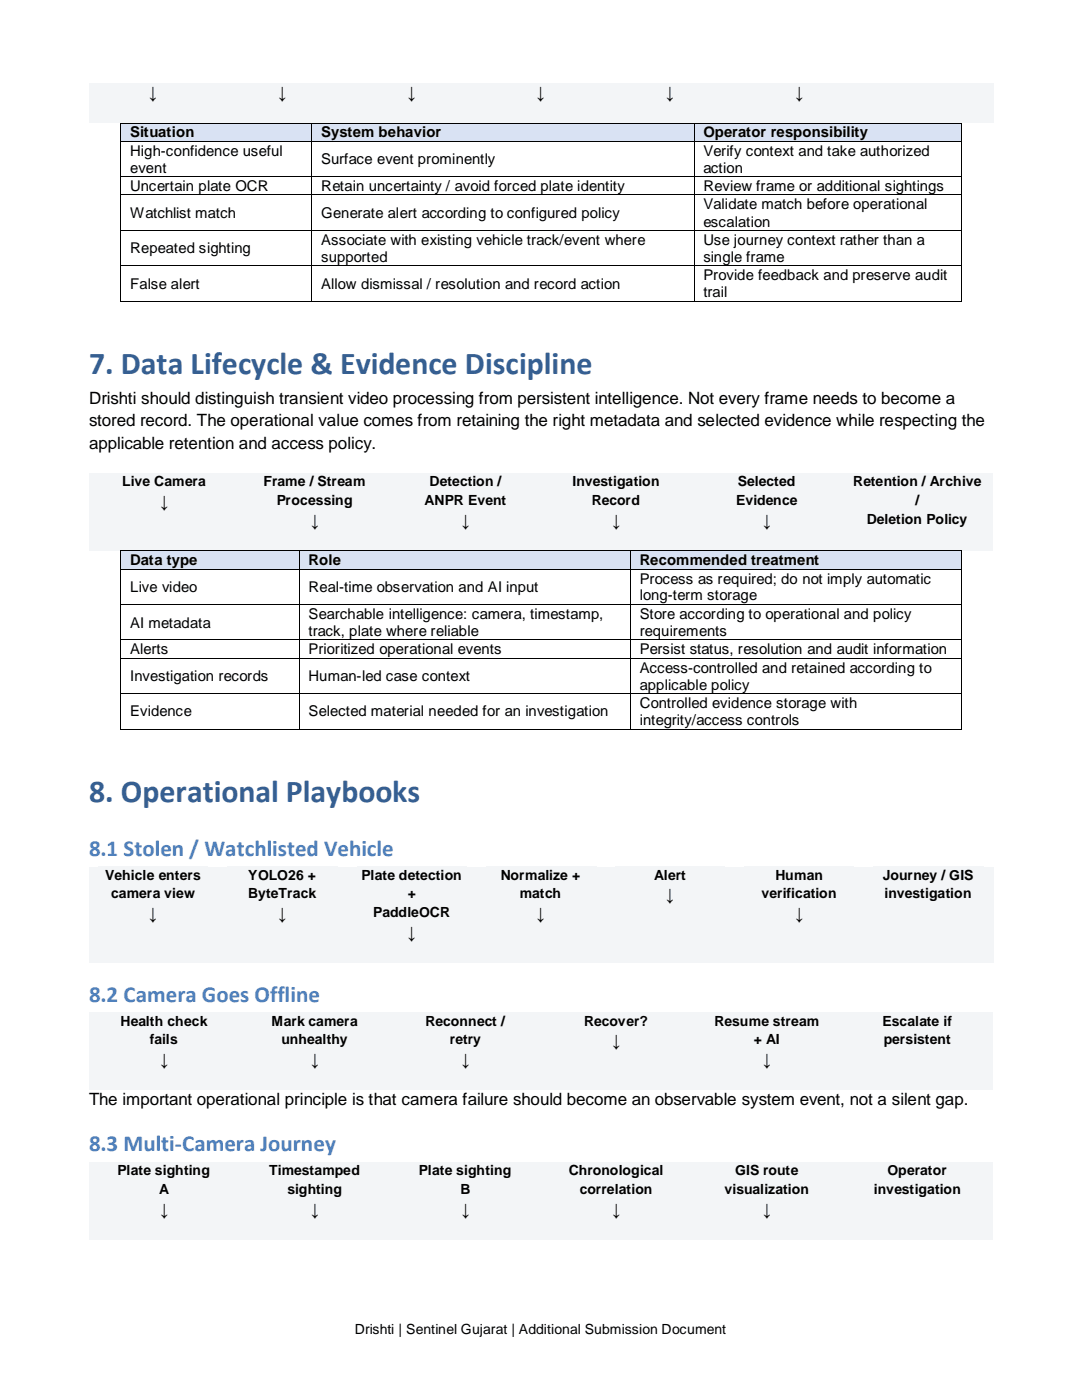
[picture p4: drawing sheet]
<svg xmlns="http://www.w3.org/2000/svg" width="216mm" height="279mm" viewBox="0 0 216 279" stroke-linecap="round" stroke-linejoin="round" font-family="sans-serif">
<defs><g id="words">
<g font-size="6.3" fill="#365f91">
<text x="17.8" y="74.7">7. Data Lifecycle &amp; Evidence Discipline</text>
<text x="17.8" y="160.1">8. Operational Playbooks</text>
</g>
<g font-size="4.6" fill="#4f81bd">
<text x="17.8" y="170.8">8.1 Stolen / Watchlisted Vehicle</text>
<text x="17.8" y="200">8.2 Camera Goes Offline</text>
<text x="17.8" y="229.8">8.3 Multi-Camera Journey</text>
</g>
<g font-size="3.4">
<text x="29.7" y="19.6">↓</text>
<text x="55.5" y="19.6">↓</text>
<text x="81.3" y="19.6">↓</text>
<text x="107.1" y="19.6">↓</text>
<text x="132.9" y="19.6">↓</text>
<text x="158.6" y="19.6">↓</text>
<text x="17.8" y="80.6">Drishti should distinguish transient video processing from persistent intelligence. Not every frame needs to become a</text>
<text x="17.8" y="85">stored record. The operational value comes from retaining the right metadata and selected evidence while respecting the</text>
<text x="17.8" y="89.5">applicable retention and access policy.</text>
<text x="31.9" y="101.2">↓</text>
<text x="62" y="104.9">↓</text>
<text x="92.1" y="104.9">↓</text>
<text x="122.1" y="104.9">↓</text>
<text x="152.2" y="104.9">↓</text>
<text x="132.9" y="179.7">↓</text>
<text x="29.7" y="183.4">↓</text>
<text x="55.5" y="183.4">↓</text>
<text x="107.1" y="183.4">↓</text>
<text x="158.6" y="183.4">↓</text>
<text x="81.3" y="187.2">↓</text>
<text x="122.1" y="208.8">↓</text>
<text x="31.9" y="212.6">↓</text>
<text x="62" y="212.6">↓</text>
<text x="92.1" y="212.6">↓</text>
<text x="152.2" y="212.6">↓</text>
<text x="17.8" y="220.5">The important operational principle is that camera failure should become an observable system event, not a silent gap.</text>
<text x="31.9" y="242.4">↓</text>
<text x="62" y="242.4">↓</text>
<text x="92.1" y="242.4">↓</text>
<text x="122.1" y="242.4">↓</text>
<text x="152.2" y="242.4">↓</text>
</g>
<g font-size="3">
<text x="26" y="27.4">Situation</text>
<text x="64.1" y="27.4">System behavior</text>
<text x="140.3" y="27.4">Operator responsibility</text>
<text x="26" y="31.1">High-confidence useful</text>
<text x="26" y="34.5">event</text>
<text x="64.1" y="32.8">Surface event prominently</text>
<text x="140.3" y="31.1">Verify context and take authorized</text>
<text x="140.3" y="34.5">action</text>
<text x="26" y="38.1">Uncertain plate OCR</text>
<text x="64.1" y="38.1">Retain uncertainty / avoid forced plate identity</text>
<text x="140.3" y="38.1">Review frame or additional sightings</text>
<text x="140.3" y="41.7">Validate match before operational</text>
<text x="26" y="43.5">Watchlist match</text>
<text x="64.1" y="43.5">Generate alert according to configured policy</text>
<text x="140.3" y="45.2">escalation</text>
<text x="26" y="50.6">Repeated sighting</text>
<text x="64.1" y="48.9">Associate with existing vehicle track/event where</text>
<text x="64.1" y="52.3">supported</text>
<text x="140.3" y="48.9">Use journey context rather than a</text>
<text x="140.3" y="52.3">single frame</text>
<text x="26" y="57.6">False alert</text>
<text x="64.1" y="57.6">Allow dismissal / resolution and record action</text>
<text x="140.3" y="55.9">Provide feedback and preserve audit</text>
<text x="140.3" y="59.4">trail</text>
<text x="26" y="112.7">Data type</text>
<text x="61.6" y="112.7">Role</text>
<text x="127.6" y="112.7">Recommended treatment</text>
<text x="26" y="118.1">Live video</text>
<text x="61.6" y="118.1">Real-time observation and AI input</text>
<text x="127.6" y="116.5">Process as required; do not imply automatic</text>
<text x="127.6" y="119.8">long-term storage</text>
<text x="26" y="125.3">AI metadata</text>
<text x="61.6" y="123.5">Searchable intelligence: camera, timestamp,</text>
<text x="127.6" y="123.5">Store according to operational and policy</text>
<text x="26" y="130.6">Alerts</text>
<text x="61.6" y="127">track, plate where reliable</text>
<text x="61.6" y="130.6">Prioritized operational events</text>
<text x="127.6" y="127">requirements</text>
<text x="127.6" y="130.6">Persist status, resolution and audit information</text>
<text x="26" y="135.9">Investigation records</text>
<text x="61.6" y="135.9">Human-led case context</text>
<text x="127.6" y="134.2">Access-controlled and retained according to</text>
<text x="127.6" y="137.6">applicable policy</text>
<text x="26" y="143">Evidence</text>
<text x="61.6" y="143">Selected material needed for an investigation</text>
<text x="127.6" y="141.3">Controlled evidence storage with</text>
<text x="127.6" y="144.7">integrity/access controls</text>
</g>
<g font-size="2.8">
<text x="24.4" y="97.1">Live Camera</text>
<text x="52.6" y="97.1">Frame / Stream</text>
<text x="55.2" y="100.8">Processing</text>
<text x="84.7" y="100.8">ANPR Event</text>
<text x="85.7" y="97.1">Detection /</text>
<text x="114.3" y="97.1">Investigation</text>
<text x="118.1" y="100.8">Record</text>
<text x="146.9" y="100.8">Evidence</text>
<text x="147.2" y="97.1">Selected</text>
<text x="170.2" y="97.1">Retention / Archive</text>
<text x="182.7" y="100.8">/</text>
<text x="173" y="104.5">Deletion Policy</text>
<text x="21" y="175.6">Vehicle enters</text>
<text x="22.2" y="179.3">camera view</text>
<text x="49.5" y="175.6">YOLO26 +</text>
<text x="49.5" y="179.3">ByteTrack</text>
<text x="72.2" y="175.6">Plate detection</text>
<text x="81.4" y="179.3">+</text>
<text x="99.9" y="175.6">Normalize +</text>
<text x="103.8" y="179.3">match</text>
<text x="130.5" y="175.6">Alert</text>
<text x="152" y="179.3">verification</text>
<text x="154.7" y="175.6">Human</text>
<text x="176.2" y="175.6">Journey / GIS</text>
<text x="176.5" y="179.3">investigation</text>
<text x="74.4" y="183">PaddleOCR</text>
<text x="24.1" y="204.7">Health check</text>
<text x="29.9" y="208.4">fails</text>
<text x="54.2" y="204.7">Mark camera</text>
<text x="56.2" y="208.4">unhealthy</text>
<text x="84.9" y="204.7">Reconnect /</text>
<text x="89.8" y="208.4">retry</text>
<text x="116.5" y="204.7">Recover?</text>
<text x="142.5" y="204.7">Resume stream</text>
<text x="150.4" y="208.4">+ AI</text>
<text x="176.1" y="204.7">Escalate if</text>
<text x="176.3" y="208.4">persistent</text>
<text x="23.5" y="234.5">Plate sighting</text>
<text x="31.8" y="238.2">A</text>
<text x="53.7" y="234.5">Timestamped</text>
<text x="57.3" y="238.2">sighting</text>
<text x="83.6" y="234.5">Plate sighting</text>
<text x="91.9" y="238.2">B</text>
<text x="113.5" y="234.5">Chronological</text>
<text x="115.7" y="238.2">correlation</text>
<text x="144.6" y="238.2">visualization</text>
<text x="146.7" y="234.5">GIS route</text>
<text x="174.4" y="238.2">investigation</text>
<text x="177.1" y="234.5">Operator</text>
<text x="70.8" y="266.2">Drishti | Sentinel Gujarat | Additional Submission Document</text>
</g>
</g></defs>
<g fill="#f3f5f7">
<path d="M17.8 16.5h25.7v8h-25.7z" fill-rule="evenodd"/>
<path d="M19.7 16.5h21.9v8h-21.9z" fill-rule="evenodd"/>
<path d="M43.5 16.5h25.8v8h-25.8z" fill-rule="evenodd"/>
<path d="M45.4 16.5h22v8h-22z" fill-rule="evenodd"/>
<path d="M69.3 16.5h25.8v8h-25.8z" fill-rule="evenodd"/>
<path d="M71.2 16.5h22v8h-22z" fill-rule="evenodd"/>
<path d="M95.1 16.5h25.8v8h-25.8z" fill-rule="evenodd"/>
<path d="M97 16.5h22v8h-22z" fill-rule="evenodd"/>
<path d="M120.9 16.5h25.7v8h-25.7z" fill-rule="evenodd"/>
<path d="M122.8 16.5h21.9v8h-21.9z" fill-rule="evenodd"/>
<path d="M146.6 16.5h25.8v8h-25.8z" fill-rule="evenodd"/>
<path d="M148.6 16.5h21.9v8h-21.9z" fill-rule="evenodd"/>
<path d="M172.4 16.5h25.8v8h-25.8z" fill-rule="evenodd"/>
</g>
<g fill="#d9e2f3">
<path d="M24.2 24.6h38v3.5h-38z" fill-rule="evenodd"/>
<path d="M26 24.6h34.3v3.5h-34.3z" fill-rule="evenodd"/>
<path d="M62.3 24.6h76.1v3.5h-76.1z" fill-rule="evenodd"/>
<path d="M64.1 24.6h72.4v3.5h-72.4z" fill-rule="evenodd"/>
<path d="M138.6 24.6h53.2v3.5h-53.2z" fill-rule="evenodd"/>
<path d="M140.3 24.6h49.6v3.5h-49.6z" fill-rule="evenodd"/>
</g>
<g fill="#000">
<path d="M24.1 24.5h.1v.1h-.1z" fill-rule="evenodd"/>
<path d="M24.1 24.5h.1v.1h-.1z" fill-rule="evenodd"/>
<path d="M24.1 28.1h.1v.2h-.1z" fill-rule="evenodd"/>
<path d="M24.1 35.1h.1v.2h-.1z" fill-rule="evenodd"/>
<path d="M24.1 38.8h.1v.2h-.1z" fill-rule="evenodd"/>
<path d="M62.2 24.5h.1v.1h-.1z" fill-rule="evenodd"/>
<path d="M62.2 28.1h.1v.2h-.1z" fill-rule="evenodd"/>
<path d="M62.2 35.1h.1v.2h-.1z" fill-rule="evenodd"/>
<path d="M62.2 38.8h.1v.2h-.1z" fill-rule="evenodd"/>
<path d="M138.4 24.5h.2v.1h-.2z" fill-rule="evenodd"/>
<path d="M138.4 28.1h.2v.2h-.2z" fill-rule="evenodd"/>
<path d="M138.4 35.1h.2v.2h-.2z" fill-rule="evenodd"/>
<path d="M138.4 38.8h.2v.2h-.2z" fill-rule="evenodd"/>
<path d="M191.8 24.5h.1v.1h-.1z" fill-rule="evenodd"/>
<path d="M191.8 24.5h.1v.1h-.1z" fill-rule="evenodd"/>
<path d="M191.8 28.1h.1v.2h-.1z" fill-rule="evenodd"/>
<path d="M191.8 35.1h.1v.2h-.1z" fill-rule="evenodd"/>
<path d="M191.8 38.8h.1v.2h-.1z" fill-rule="evenodd"/>
<path d="M24.1 45.9h.1v.2h-.1z" fill-rule="evenodd"/>
<path d="M24.1 52.9h.1v.2h-.1z" fill-rule="evenodd"/>
<path d="M62.2 45.9h.1v.2h-.1z" fill-rule="evenodd"/>
<path d="M62.2 52.9h.1v.2h-.1z" fill-rule="evenodd"/>
<path d="M138.4 45.9h.2v.2h-.2z" fill-rule="evenodd"/>
<path d="M138.4 52.9h.2v.2h-.2z" fill-rule="evenodd"/>
<path d="M191.8 45.9h.1v.2h-.1z" fill-rule="evenodd"/>
<path d="M191.8 52.9h.1v.2h-.1z" fill-rule="evenodd"/>
<path d="M24.1 60h.1v.2h-.1z" fill-rule="evenodd"/>
<path d="M24.1 60h.1v.2h-.1z" fill-rule="evenodd"/>
<path d="M62.2 60h.1v.2h-.1z" fill-rule="evenodd"/>
<path d="M138.4 60h.2v.2h-.2z" fill-rule="evenodd"/>
<path d="M191.8 60h.1v.2h-.1z" fill-rule="evenodd"/>
<path d="M191.8 60h.1v.2h-.1z" fill-rule="evenodd"/>
</g>
<g fill="none" stroke="#000" stroke-width=".2">
<path d="M24.1 24.6v3.5M24.1 28.3v6.8M24.1 35.3v3.5M24.1 39v6.9M24.2 24.6h38M24.2 28.2h38M24.2 35.2h38M24.2 38.9h38M62.3 24.6v3.5M62.3 28.3v6.8M62.3 35.3v3.5M62.3 39v6.9"/>
<path d="M62.3 24.6h76.1M62.3 28.2h76.1M62.3 35.2h76.1M62.3 38.9h76.1M138.5 24.6v3.5M138.5 28.3v6.8M138.5 35.3v3.5M138.5 39v6.9M138.6 24.6h53.2M138.6 28.2h53.2M138.6 35.2h53.2M138.6 38.9h53.2"/>
<path d="M191.8 24.6v3.5M191.8 28.3v6.8M191.8 35.3v3.5M191.8 39v6.9M24.1 46.1v6.8M24.1 53.1v6.9M24.2 46h38M24.2 53h38M62.3 46.1v6.8M62.3 53.1v6.9M62.3 46h76.1M62.3 53h76.1"/>
<path d="M138.5 46.1v6.8M138.5 53.1v6.9M138.6 46h53.2M138.6 53h53.2M191.8 46.1v6.8M191.8 53.1v6.9M24.2 60.1h38M62.3 60.1h76.1M138.6 60.1h53.2"/>
</g>
<g fill="#f3f5f7">
<path d="M17.8 94.4h30.1v15.4h-30.1z" fill-rule="evenodd"/>
<path d="M19.7 94.4h26.2v3.8h-26.2z" fill-rule="evenodd"/>
<path d="M19.7 98.2h26.2v7.9h-26.2z" fill-rule="evenodd"/>
<path d="M47.9 94.4h30v15.4h-30z" fill-rule="evenodd"/>
<path d="M49.7 94.4h26.3v3.8h-26.3z" fill-rule="evenodd"/>
<path d="M49.7 98.2h26.3v3.7h-26.3z" fill-rule="evenodd"/>
<path d="M49.7 101.9h26.3v7.9h-26.3z" fill-rule="evenodd"/>
<path d="M77.9 94.4h30.1v15.4h-30.1z" fill-rule="evenodd"/>
<path d="M79.8 94.4h26.2v3.8h-26.2z" fill-rule="evenodd"/>
<path d="M79.8 98.2h26.2v3.7h-26.2z" fill-rule="evenodd"/>
<path d="M79.8 101.9h26.2v7.9h-26.2z" fill-rule="evenodd"/>
<path d="M108 94.4h30.1v15.4h-30.1z" fill-rule="evenodd"/>
<path d="M109.9 94.4h26.2v3.8h-26.2z" fill-rule="evenodd"/>
<path d="M109.9 98.2h26.2v3.7h-26.2z" fill-rule="evenodd"/>
<path d="M109.9 101.9h26.2v7.9h-26.2z" fill-rule="evenodd"/>
<path d="M138.1 94.4h30v15.4h-30z" fill-rule="evenodd"/>
<path d="M139.9 94.4h26.3v3.8h-26.3z" fill-rule="evenodd"/>
<path d="M139.9 98.2h26.3v3.7h-26.3z" fill-rule="evenodd"/>
<path d="M139.9 101.9h26.3v7.9h-26.3z" fill-rule="evenodd"/>
<path d="M168.1 94.4h30.1v15.4h-30.1z" fill-rule="evenodd"/>
<path d="M170 94.4h26.2v3.8h-26.2z" fill-rule="evenodd"/>
<path d="M170 98.2h26.2v3.7h-26.2z" fill-rule="evenodd"/>
<path d="M170 101.9h26.2v7.3h-26.2z" fill-rule="evenodd"/>
</g>
<g fill="#d9e2f3">
<path d="M24.2 110h35.4v3.5h-35.4z" fill-rule="evenodd"/>
<path d="M26 110h31.8v3.5h-31.8z" fill-rule="evenodd"/>
<path d="M59.8 110h65.9v3.5h-65.9z" fill-rule="evenodd"/>
<path d="M61.6 110h62.2v3.5h-62.2z" fill-rule="evenodd"/>
<path d="M125.9 110h65.9v3.5h-65.9z" fill-rule="evenodd"/>
<path d="M127.6 110h62.3v3.5h-62.3z" fill-rule="evenodd"/>
</g>
<g fill="#000">
<path d="M24.1 109.8h.1v.2h-.1z" fill-rule="evenodd"/>
<path d="M24.1 109.8h.1v.2h-.1z" fill-rule="evenodd"/>
<path d="M24.1 113.5h.1v.2h-.1z" fill-rule="evenodd"/>
<path d="M59.6 109.8h.2v.2h-.2z" fill-rule="evenodd"/>
<path d="M59.6 113.5h.2v.2h-.2z" fill-rule="evenodd"/>
<path d="M125.7 109.8h.2v.2h-.2z" fill-rule="evenodd"/>
<path d="M125.7 113.5h.2v.2h-.2z" fill-rule="evenodd"/>
<path d="M191.8 109.8h.1v.2h-.1z" fill-rule="evenodd"/>
<path d="M191.8 109.8h.1v.2h-.1z" fill-rule="evenodd"/>
<path d="M191.8 113.5h.1v.2h-.1z" fill-rule="evenodd"/>
<path d="M24.1 120.5h.1v.2h-.1z" fill-rule="evenodd"/>
<path d="M24.1 127.6h.1v.2h-.1z" fill-rule="evenodd"/>
<path d="M24.1 131.3h.1v.1h-.1z" fill-rule="evenodd"/>
<path d="M24.1 138.3h.1v.2h-.1z" fill-rule="evenodd"/>
<path d="M59.6 120.5h.2v.2h-.2z" fill-rule="evenodd"/>
<path d="M59.6 127.6h.2v.2h-.2z" fill-rule="evenodd"/>
<path d="M59.6 131.3h.2v.1h-.2z" fill-rule="evenodd"/>
<path d="M59.6 138.3h.2v.2h-.2z" fill-rule="evenodd"/>
<path d="M125.7 120.5h.2v.2h-.2z" fill-rule="evenodd"/>
<path d="M125.7 127.6h.2v.2h-.2z" fill-rule="evenodd"/>
<path d="M125.7 131.3h.2v.1h-.2z" fill-rule="evenodd"/>
<path d="M125.7 138.3h.2v.2h-.2z" fill-rule="evenodd"/>
<path d="M191.8 120.5h.1v.2h-.1z" fill-rule="evenodd"/>
<path d="M191.8 127.6h.1v.2h-.1z" fill-rule="evenodd"/>
<path d="M191.8 131.3h.1v.1h-.1z" fill-rule="evenodd"/>
<path d="M191.8 138.3h.1v.2h-.1z" fill-rule="evenodd"/>
<path d="M24.1 145.4h.1v.2h-.1z" fill-rule="evenodd"/>
<path d="M24.1 145.4h.1v.2h-.1z" fill-rule="evenodd"/>
<path d="M59.6 145.4h.2v.2h-.2z" fill-rule="evenodd"/>
<path d="M125.7 145.4h.2v.2h-.2z" fill-rule="evenodd"/>
<path d="M191.8 145.4h.1v.2h-.1z" fill-rule="evenodd"/>
<path d="M191.8 145.4h.1v.2h-.1z" fill-rule="evenodd"/>
</g>
<g fill="none" stroke="#000" stroke-width=".2">
<path d="M24.1 110v3.5M24.1 113.7v6.8M24.2 109.9h35.4M24.2 113.6h35.4M59.7 110v3.5M59.7 113.7v6.8M59.8 109.9h65.9M59.8 113.6h65.9M125.8 110v3.5M125.8 113.7v6.8M125.9 109.9h65.9M125.9 113.6h65.9"/>
<path d="M191.8 110v3.5M191.8 113.7v6.8M24.1 120.7v6.9M24.1 127.8v3.5M24.1 131.4v6.9M24.1 138.5v6.9M24.2 120.6h35.4M24.2 127.7h35.4M24.2 131.4h35.4M24.2 138.4h35.4M59.7 120.7v6.9M59.7 127.8v3.5"/>
<path d="M59.7 131.4v6.9M59.7 138.5v6.9M59.8 120.6h65.9M59.8 127.7h65.9M59.8 131.4h65.9M59.8 138.4h65.9M125.8 120.7v6.9M125.8 127.8v3.5M125.8 131.4v6.9M125.8 138.5v6.9M125.9 120.6h65.9M125.9 127.7h65.9"/>
<path d="M125.9 131.4h65.9M125.9 138.4h65.9M191.8 120.7v6.9M191.8 127.8v3.5M191.8 131.4v6.9M191.8 138.5v6.9M24.2 145.5h35.4M59.8 145.5h65.9M125.9 145.5h65.9"/>
</g>
<g fill="#f3f5f7">
<path d="M17.8 172.9h25.7v19.2h-25.7z" fill-rule="evenodd"/>
<path d="M19.7 172.9h21.9v3.8h-21.9z" fill-rule="evenodd"/>
<path d="M19.7 176.7h21.9v3.7h-21.9z" fill-rule="evenodd"/>
<path d="M19.7 180.4h21.9v7.9h-21.9z" fill-rule="evenodd"/>
<path d="M43.5 172.9h25.8v19.2h-25.8z" fill-rule="evenodd"/>
<path d="M45.4 172.9h22v3.8h-22z" fill-rule="evenodd"/>
<path d="M45.4 176.7h22v3.7h-22z" fill-rule="evenodd"/>
<path d="M45.4 180.4h22v7.9h-22z" fill-rule="evenodd"/>
<path d="M69.3 172.9h25.8v19.2h-25.8z" fill-rule="evenodd"/>
<path d="M71.2 172.9h22v3.8h-22z" fill-rule="evenodd"/>
<path d="M71.2 176.7h22v3.7h-22z" fill-rule="evenodd"/>
<path d="M71.2 180.4h22v3.7h-22z" fill-rule="evenodd"/>
<path d="M71.2 184.1h22v8h-22z" fill-rule="evenodd"/>
<path d="M95.1 172.9h25.8v19.2h-25.8z" fill-rule="evenodd"/>
<path d="M97 172.9h22v3.8h-22z" fill-rule="evenodd"/>
<path d="M97 176.7h22v3.7h-22z" fill-rule="evenodd"/>
<path d="M97 180.4h22v7.9h-22z" fill-rule="evenodd"/>
<path d="M120.9 172.9h25.7v19.2h-25.7z" fill-rule="evenodd"/>
<path d="M122.8 172.9h21.9v3.8h-21.9z" fill-rule="evenodd"/>
<path d="M122.8 176.7h21.9v7.9h-21.9z" fill-rule="evenodd"/>
<path d="M146.6 172.9h25.8v19.2h-25.8z" fill-rule="evenodd"/>
<path d="M148.6 172.9h21.9v3.8h-21.9z" fill-rule="evenodd"/>
<path d="M148.6 176.7h21.9v3.7h-21.9z" fill-rule="evenodd"/>
<path d="M148.6 180.4h21.9v7.9h-21.9z" fill-rule="evenodd"/>
<path d="M172.4 172.9h25.8v19.2h-25.8z" fill-rule="evenodd"/>
<path d="M174.3 172.9h22v3.8h-22z" fill-rule="evenodd"/>
<path d="M174.3 176.7h22v7.2h-22z" fill-rule="evenodd"/>
<path d="M17.8 202.1h30.1v15.4h-30.1z" fill-rule="evenodd"/>
<path d="M19.7 202.1h26.2v3.7h-26.2z" fill-rule="evenodd"/>
<path d="M19.7 205.8h26.2v3.7h-26.2z" fill-rule="evenodd"/>
<path d="M19.7 209.5h26.2v8h-26.2z" fill-rule="evenodd"/>
<path d="M47.9 202.1h30v15.4h-30z" fill-rule="evenodd"/>
<path d="M49.7 202.1h26.3v3.7h-26.3z" fill-rule="evenodd"/>
<path d="M49.7 205.8h26.3v3.7h-26.3z" fill-rule="evenodd"/>
<path d="M49.7 209.5h26.3v8h-26.3z" fill-rule="evenodd"/>
<path d="M77.9 202.1h30.1v15.4h-30.1z" fill-rule="evenodd"/>
<path d="M79.8 202.1h26.2v3.7h-26.2z" fill-rule="evenodd"/>
<path d="M79.8 205.8h26.2v3.7h-26.2z" fill-rule="evenodd"/>
<path d="M79.8 209.5h26.2v8h-26.2z" fill-rule="evenodd"/>
<path d="M108 202.1h30.1v15.4h-30.1z" fill-rule="evenodd"/>
<path d="M109.9 202.1h26.2v3.7h-26.2z" fill-rule="evenodd"/>
<path d="M109.9 205.8h26.2v8h-26.2z" fill-rule="evenodd"/>
<path d="M138.1 202.1h30v15.4h-30z" fill-rule="evenodd"/>
<path d="M139.9 202.1h26.3v3.7h-26.3z" fill-rule="evenodd"/>
<path d="M139.9 205.8h26.3v3.7h-26.3z" fill-rule="evenodd"/>
<path d="M139.9 209.5h26.3v8h-26.3z" fill-rule="evenodd"/>
<path d="M168.1 202.1h30.1v15.4h-30.1z" fill-rule="evenodd"/>
<path d="M170 202.1h26.2v3.7h-26.2z" fill-rule="evenodd"/>
<path d="M170 205.8h26.2v7.3h-26.2z" fill-rule="evenodd"/>
<path d="M17.8 231.9h30.1v15.4h-30.1z" fill-rule="evenodd"/>
<path d="M19.7 231.9h26.2v3.7h-26.2z" fill-rule="evenodd"/>
<path d="M19.7 235.6h26.2v3.7h-26.2z" fill-rule="evenodd"/>
<path d="M19.7 239.3h26.2v8h-26.2z" fill-rule="evenodd"/>
<path d="M47.9 231.9h30v15.4h-30z" fill-rule="evenodd"/>
<path d="M49.7 231.9h26.3v3.7h-26.3z" fill-rule="evenodd"/>
<path d="M49.7 235.6h26.3v3.7h-26.3z" fill-rule="evenodd"/>
<path d="M49.7 239.3h26.3v8h-26.3z" fill-rule="evenodd"/>
<path d="M77.9 231.9h30.1v15.4h-30.1z" fill-rule="evenodd"/>
<path d="M79.8 231.9h26.2v3.7h-26.2z" fill-rule="evenodd"/>
<path d="M79.8 235.6h26.2v3.7h-26.2z" fill-rule="evenodd"/>
<path d="M79.8 239.3h26.2v8h-26.2z" fill-rule="evenodd"/>
<path d="M108 231.9h30.1v15.4h-30.1z" fill-rule="evenodd"/>
<path d="M109.9 231.9h26.2v3.7h-26.2z" fill-rule="evenodd"/>
<path d="M109.9 235.6h26.2v3.7h-26.2z" fill-rule="evenodd"/>
<path d="M109.9 239.3h26.2v8h-26.2z" fill-rule="evenodd"/>
<path d="M138.1 231.9h30v15.4h-30z" fill-rule="evenodd"/>
<path d="M139.9 231.9h26.3v3.7h-26.3z" fill-rule="evenodd"/>
<path d="M139.9 235.6h26.3v3.7h-26.3z" fill-rule="evenodd"/>
<path d="M139.9 239.3h26.3v8h-26.3z" fill-rule="evenodd"/>
<path d="M168.1 231.9h30.1v15.4h-30.1z" fill-rule="evenodd"/>
<path d="M170 231.9h26.2v3.7h-26.2z" fill-rule="evenodd"/>
<path d="M170 235.6h26.2v7.3h-26.2z" fill-rule="evenodd"/>
</g>
<use href="#words"/>
</svg>
